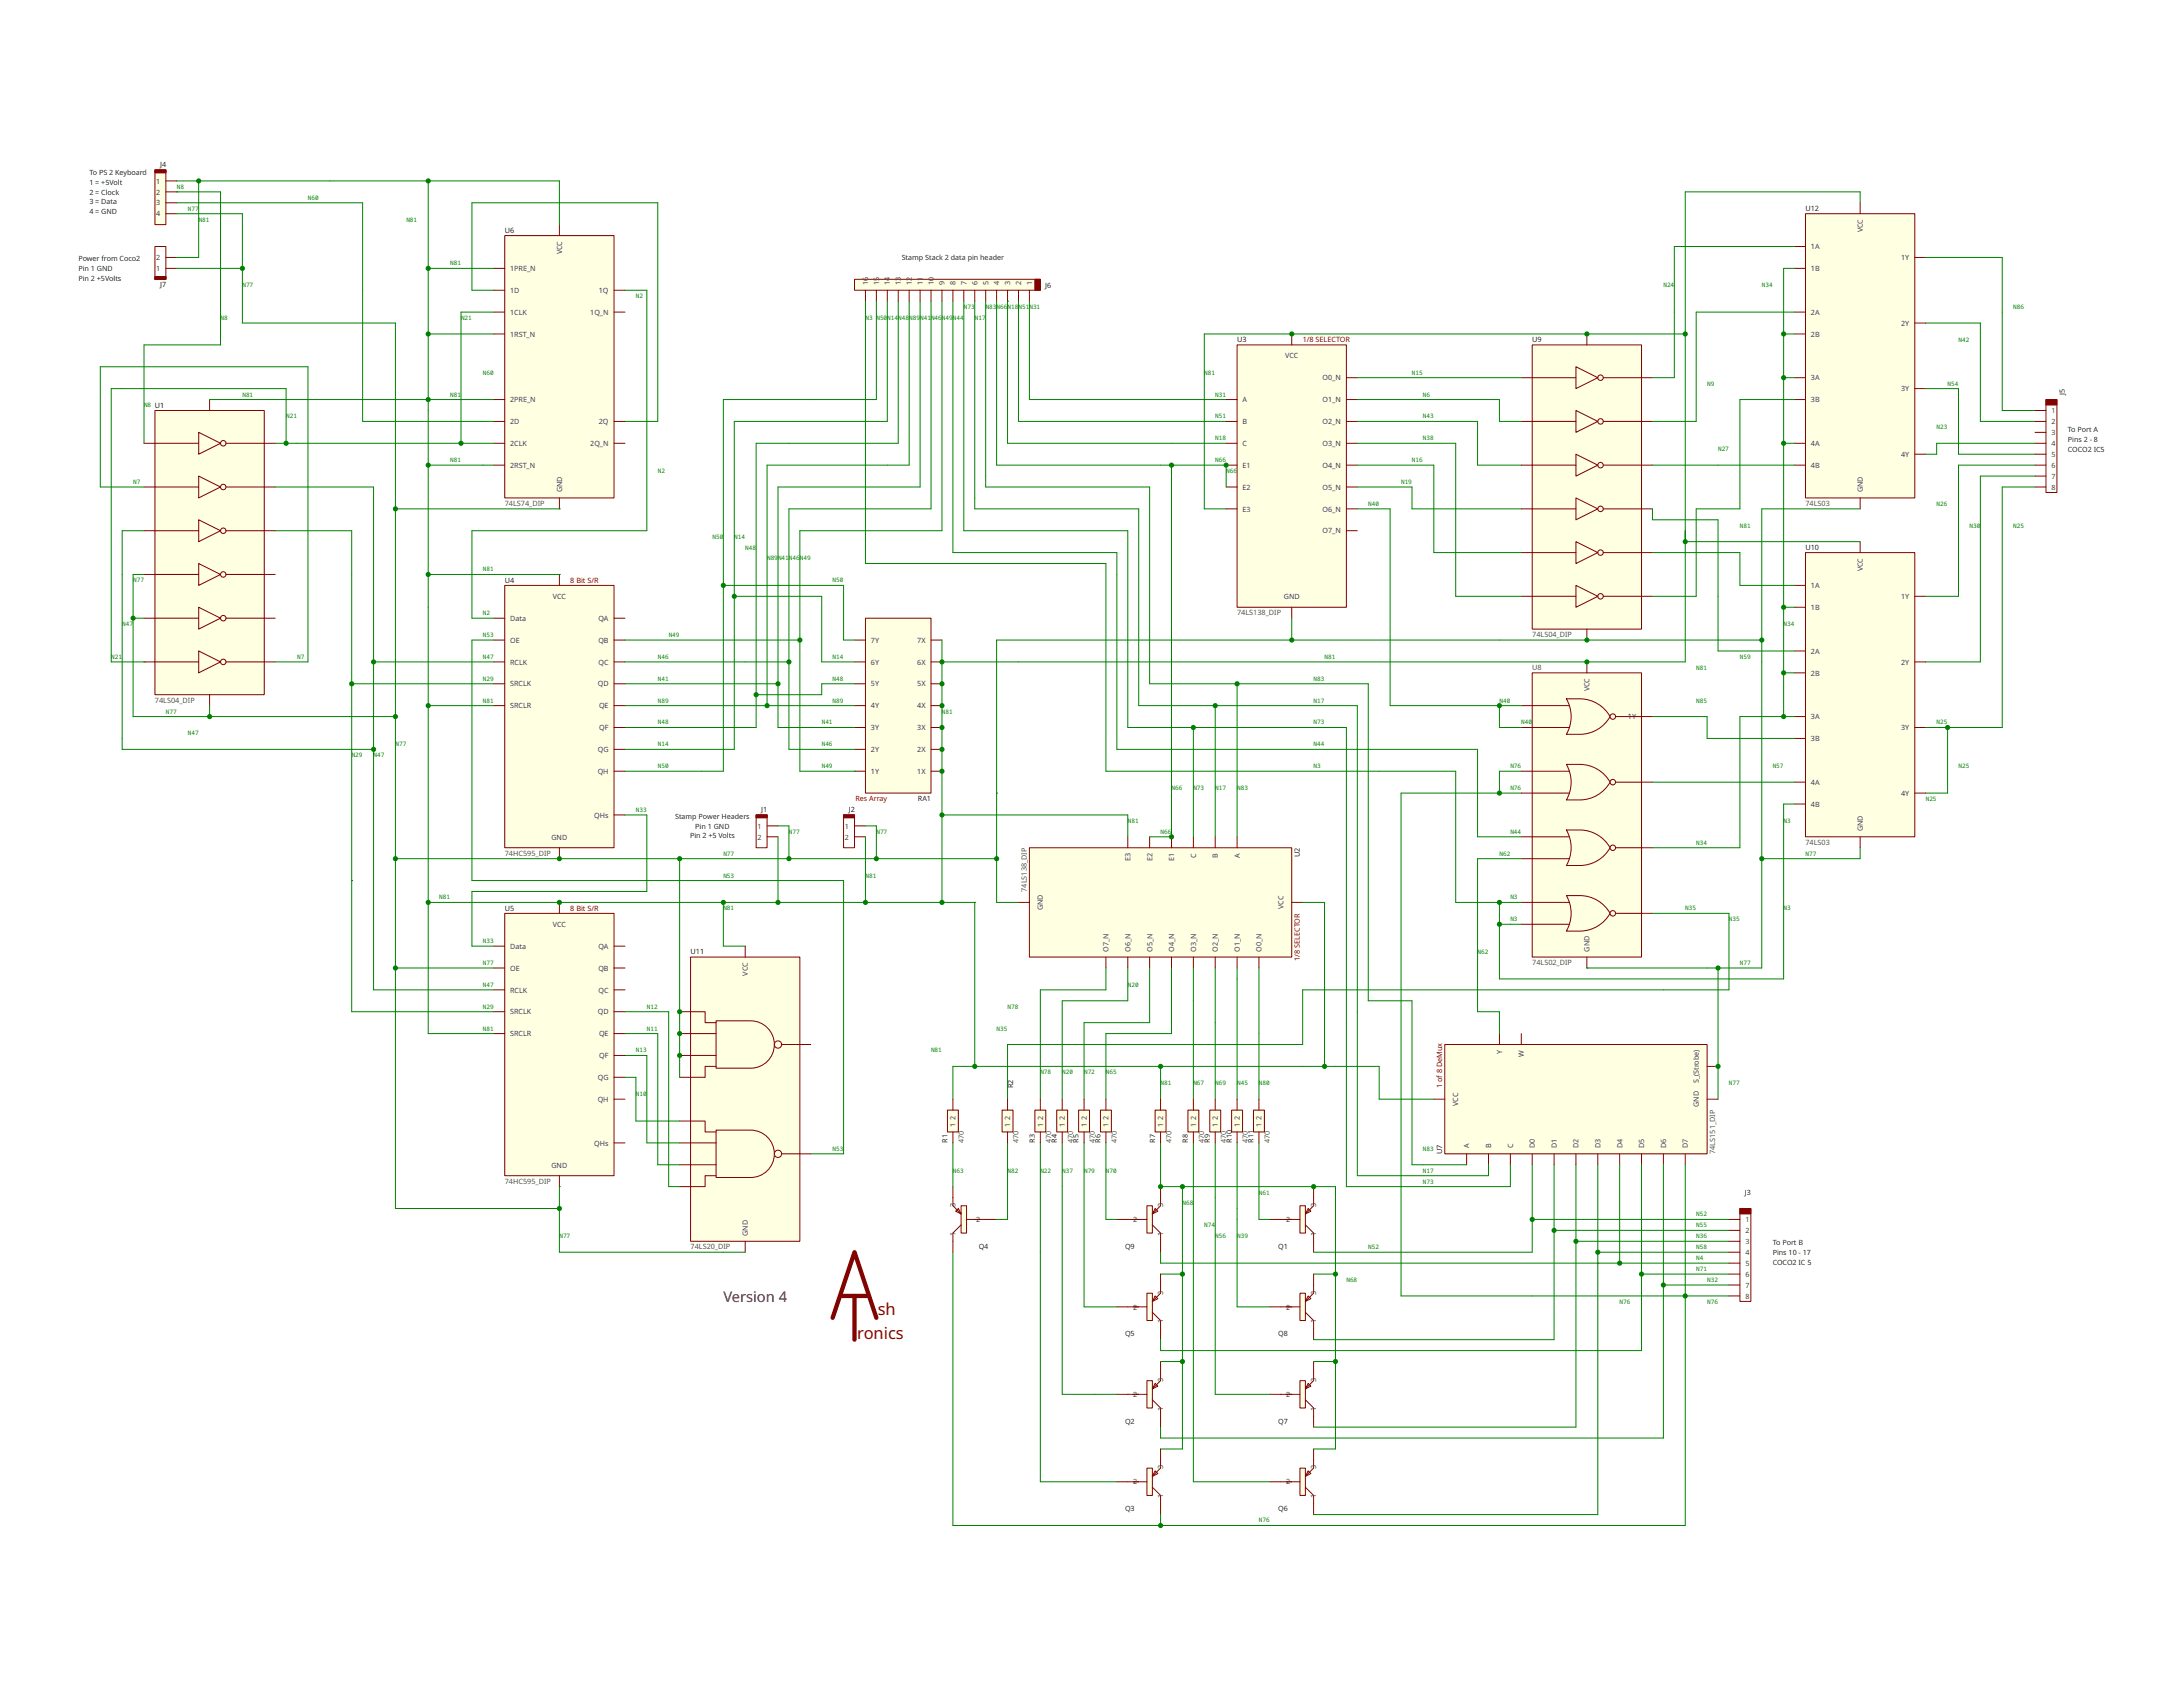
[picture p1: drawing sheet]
<svg xmlns="http://www.w3.org/2000/svg" width="279mm" height="216mm" viewBox="0 0 279 216" stroke-linecap="round" stroke-linejoin="round" font-family="sans-serif">
<defs><g id="words">
<g font-size="2.1" fill="#800000">
<text x="109.7" y="171.4">ronics</text>
<text x="112.3" y="168.3">sh</text>
</g>
<text font-size="1.9" fill="#000080" x="92.6" y="166.6">Version 4</text>
<g font-size=".9" fill="#000080">
<text x="11.4" y="22.4">To PS 2 Keyboard</text>
<text x="11.4" y="23.6">1 = +5Volt</text>
<text x="11.4" y="24.9">2 = Clock</text>
<text x="11.4" y="26.2">3 = Data</text>
<text x="11.4" y="27.4">4 = GND</text>
<text x="10" y="33.4">Power from Coco2</text>
<text x="10" y="34.7">Pin 1 GND</text>
<text x="10" y="36">Pin 2 +5Volts</text>
<text x="115.4" y="33.3">Stamp Stack 2 data pin header</text>
<text x="264.7" y="55.3">To Port A</text>
<text x="264.7" y="56.5">Pins 2 - 8</text>
<text x="264.7" y="57.8">COCO2 IC5</text>
<text x="86.4" y="104.8">Stamp Power Headers</text>
<text x="88.3" y="107.3">Pin 2 +5 Volts</text>
<text x="89" y="106">Pin 1 GND</text>
<text x="226.9" y="159.3">To Port B</text>
<text x="226.9" y="160.6">Pins 10 - 17</text>
<text x="226.9" y="161.9">COCO2 IC 5</text>
</g>
<g font-size=".9" fill="#404040">
<text x="20" y="23.5">1</text>
<text x="20" y="24.9">2</text>
<text x="20" y="26.3">3</text>
<text x="20" y="27.7">4</text>
<text x="238.4" y="29.7" transform="rotate(-90 238.4 29.7)">VCC</text>
<text x="20" y="33.3">2</text>
<text x="20" y="34.7">1</text>
<text x="65.3" y="34.7">1PRE_N</text>
<text x="71.9" y="32.5" transform="rotate(-90 71.9 32.5)">VCC</text>
<text x="231.8" y="31.9">1A</text>
<text x="231.8" y="34.7">1B</text>
<text x="243.3" y="33.3">1Y</text>
<text x="65.3" y="40.3">1CLK</text>
<text x="65.3" y="37.5">1D</text>
<text x="75.5" y="40.3">1Q_N</text>
<text x="76.7" y="37.5">1Q</text>
<text x="111.1" y="36.4" transform="rotate(-90 111.1 36.4)">16</text>
<text x="112.5" y="36.4" transform="rotate(-90 112.5 36.4)">15</text>
<text x="113.9" y="36.4" transform="rotate(-90 113.9 36.4)">14</text>
<text x="115.3" y="36.4" transform="rotate(-90 115.3 36.4)">13</text>
<text x="116.7" y="36.4" transform="rotate(-90 116.7 36.4)">12</text>
<text x="118.1" y="36.4" transform="rotate(-90 118.1 36.4)">11</text>
<text x="119.5" y="36.4" transform="rotate(-90 119.5 36.4)">10</text>
<text x="120.9" y="36.4" transform="rotate(-90 120.9 36.4)">9</text>
<text x="122.3" y="36.4" transform="rotate(-90 122.3 36.4)">8</text>
<text x="123.7" y="36.4" transform="rotate(-90 123.7 36.4)">7</text>
<text x="125.1" y="36.4" transform="rotate(-90 125.1 36.4)">6</text>
<text x="126.5" y="36.4" transform="rotate(-90 126.5 36.4)">5</text>
<text x="127.9" y="36.4" transform="rotate(-90 127.9 36.4)">4</text>
<text x="129.3" y="36.4" transform="rotate(-90 129.3 36.4)">3</text>
<text x="130.7" y="36.4" transform="rotate(-90 130.7 36.4)">2</text>
<text x="132.1" y="36.4" transform="rotate(-90 132.1 36.4)">1</text>
<text x="231.8" y="40.3">2A</text>
<text x="243.3" y="41.7">2Y</text>
<text x="65.3" y="43.1">1RST_N</text>
<text x="164.5" y="45.9">VCC</text>
<text x="231.8" y="43.1">2B</text>
<text x="65.3" y="51.5">2PRE_N</text>
<text x="159" y="51.5">A</text>
<text x="169.3" y="51.5">O1_N</text>
<text x="169.3" y="48.7">O0_N</text>
<text x="231.8" y="48.7">3A</text>
<text x="231.8" y="51.5">3B</text>
<text x="243.3" y="50.1">3Y</text>
<text x="262.6" y="52.9">1</text>
<text x="65.3" y="59.9">2RST_N</text>
<text x="65.3" y="57.1">2CLK</text>
<text x="65.3" y="54.3">2D</text>
<text x="75.5" y="57.1">2Q_N</text>
<text x="76.7" y="54.3">2Q</text>
<text x="159" y="54.3">B</text>
<text x="159" y="57.1">C</text>
<text x="159" y="59.9">E1</text>
<text x="169.3" y="57.1">O3_N</text>
<text x="169.3" y="59.9">O4_N</text>
<text x="169.3" y="54.3">O2_N</text>
<text x="231.8" y="59.9">4B</text>
<text x="231.8" y="57.1">4A</text>
<text x="243.3" y="58.5">4Y</text>
<text x="262.6" y="59.9">6</text>
<text x="262.6" y="57.1">4</text>
<text x="262.6" y="55.7">3</text>
<text x="262.6" y="58.5">5</text>
<text x="262.6" y="54.3">2</text>
<text x="71.9" y="63" transform="rotate(-90 71.9 63)">GND</text>
<text x="159" y="62.7">E2</text>
<text x="159" y="65.5">E3</text>
<text x="169.3" y="62.7">O5_N</text>
<text x="169.3" y="65.5">O6_N</text>
<text x="238.4" y="63" transform="rotate(-90 238.4 63)">GND</text>
<text x="262.6" y="61.3">7</text>
<text x="262.6" y="62.7">8</text>
<text x="169.3" y="68.3">O7_N</text>
<text x="70.8" y="76.7">VCC</text>
<text x="164.3" y="76.7">GND</text>
<text x="231.8" y="75.3">1A</text>
<text x="238.4" y="73.1" transform="rotate(-90 238.4 73.1)">VCC</text>
<text x="243.3" y="76.7">1Y</text>
<text x="65.3" y="79.5">Data</text>
<text x="65.3" y="82.3">OE</text>
<text x="76.6" y="82.3">QB</text>
<text x="76.6" y="79.5">QA</text>
<text x="111.5" y="82.3">7Y</text>
<text x="117.4" y="82.3">7X</text>
<text x="231.8" y="78.1">1B</text>
<text x="231.8" y="83.7">2A</text>
<text x="65.3" y="85.1">RCLK</text>
<text x="65.3" y="87.9">SRCLK</text>
<text x="76.5" y="87.9">QD</text>
<text x="76.6" y="85.1">QC</text>
<text x="111.5" y="85.1">6Y</text>
<text x="111.5" y="87.9">5Y</text>
<text x="117.4" y="85.1">6X</text>
<text x="117.4" y="87.9">5X</text>
<text x="203.4" y="88.5" transform="rotate(-90 203.4 88.5)">VCC</text>
<text x="231.8" y="86.5">2B</text>
<text x="243.3" y="85.1">2Y</text>
<text x="65.3" y="90.7">SRCLR</text>
<text x="76.7" y="90.7">QE</text>
<text x="76.7" y="93.4">QF</text>
<text x="111.5" y="90.7">4Y</text>
<text x="111.5" y="93.4">3Y</text>
<text x="117.4" y="90.7">4X</text>
<text x="117.4" y="93.4">3X</text>
<text x="208.4" y="92.1">1Y</text>
<text x="231.8" y="92.1">3A</text>
<text x="231.8" y="94.8">3B</text>
<text x="243.3" y="93.4">3Y</text>
<text x="76.5" y="99">QH</text>
<text x="76.5" y="96.2">QG</text>
<text x="111.5" y="99">1Y</text>
<text x="111.5" y="96.2">2Y</text>
<text x="117.4" y="99">1X</text>
<text x="117.4" y="96.2">2X</text>
<text x="231.8" y="100.4">4A</text>
<text x="243.3" y="101.8">4Y</text>
<text x="70.6" y="107.5">GND</text>
<text x="76.1" y="104.6">QHs</text>
<text x="97" y="107.4">2</text>
<text x="97" y="106">1</text>
<text x="108.1" y="107.4">2</text>
<text x="108.1" y="106">1</text>
<text x="231.8" y="103.2">4B</text>
<text x="238.4" y="106.4" transform="rotate(-90 238.4 106.4)">GND</text>
<text x="144.7" y="110.2" transform="rotate(-90 144.7 110.2)">E3</text>
<text x="147.5" y="110.2" transform="rotate(-90 147.5 110.2)">E2</text>
<text x="150.3" y="110.2" transform="rotate(-90 150.3 110.2)">E1</text>
<text x="153.1" y="109.8" transform="rotate(-90 153.1 109.8)">C</text>
<text x="155.9" y="109.8" transform="rotate(-90 155.9 109.8)">B</text>
<text x="158.7" y="109.8" transform="rotate(-90 158.7 109.8)">A</text>
<text x="70.8" y="118.6">VCC</text>
<text x="133.5" y="116.5" transform="rotate(-90 133.5 116.5)">GND</text>
<text x="164.3" y="116.3" transform="rotate(-90 164.3 116.3)">VCC</text>
<text x="65.3" y="121.4">Data</text>
<text x="65.3" y="124.2">OE</text>
<text x="76.6" y="124.2">QB</text>
<text x="76.6" y="121.4">QA</text>
<text x="95.7" y="124.9" transform="rotate(-90 95.7 124.9)">VCC</text>
<text x="141.9" y="121.8" transform="rotate(-90 141.9 121.8)">O7_N</text>
<text x="144.7" y="121.8" transform="rotate(-90 144.7 121.8)">O6_N</text>
<text x="147.5" y="121.8" transform="rotate(-90 147.5 121.8)">O5_N</text>
<text x="150.3" y="121.8" transform="rotate(-90 150.3 121.8)">O4_N</text>
<text x="153.1" y="121.8" transform="rotate(-90 153.1 121.8)">O3_N</text>
<text x="155.9" y="121.8" transform="rotate(-90 155.9 121.8)">O2_N</text>
<text x="158.7" y="121.8" transform="rotate(-90 158.7 121.8)">O1_N</text>
<text x="161.5" y="121.8" transform="rotate(-90 161.5 121.8)">O0_N</text>
<text x="203.4" y="121.8" transform="rotate(-90 203.4 121.8)">GND</text>
<text x="65.3" y="127">RCLK</text>
<text x="65.3" y="129.8">SRCLK</text>
<text x="76.5" y="129.8">QD</text>
<text x="76.6" y="127">QC</text>
<text x="65.3" y="132.6">SRCLR</text>
<text x="76.7" y="132.6">QE</text>
<text x="76.7" y="135.4">QF</text>
<text x="192.3" y="134.9" transform="rotate(-90 192.3 134.9)">Y</text>
<text x="195.1" y="135.2" transform="rotate(-90 195.1 135.2)">W</text>
<text x="76.5" y="141">QH</text>
<text x="76.5" y="138.2">QG</text>
<text x="122.3" y="143.3" transform="rotate(-90 122.3 143.3)">2</text>
<text x="129.3" y="143.3" transform="rotate(-90 129.3 143.3)">2</text>
<text x="133.5" y="143.3" transform="rotate(-90 133.5 143.3)">2</text>
<text x="136.3" y="143.3" transform="rotate(-90 136.3 143.3)">2</text>
<text x="139.1" y="143.3" transform="rotate(-90 139.1 143.3)">2</text>
<text x="141.9" y="143.3" transform="rotate(-90 141.9 143.3)">2</text>
<text x="148.9" y="143.3" transform="rotate(-90 148.9 143.3)">2</text>
<text x="153.1" y="143.3" transform="rotate(-90 153.1 143.3)">2</text>
<text x="155.9" y="143.3" transform="rotate(-90 155.9 143.3)">2</text>
<text x="158.7" y="143.3" transform="rotate(-90 158.7 143.3)">2</text>
<text x="161.5" y="143.3" transform="rotate(-90 161.5 143.3)">2</text>
<text x="186.6" y="141.5" transform="rotate(-90 186.6 141.5)">VCC</text>
<text x="217.4" y="141.7" transform="rotate(-90 217.4 141.7)">GND</text>
<text x="217.4" y="138.6" transform="rotate(-90 217.4 138.6)">S_(Strobe)</text>
<text x="70.6" y="149.4">GND</text>
<text x="76.1" y="146.6">QHs</text>
<text x="122.3" y="144.2" transform="rotate(-90 122.3 144.2)">1</text>
<text x="129.3" y="144.2" transform="rotate(-90 129.3 144.2)">1</text>
<text x="133.5" y="144.2" transform="rotate(-90 133.5 144.2)">1</text>
<text x="136.3" y="144.2" transform="rotate(-90 136.3 144.2)">1</text>
<text x="139.1" y="144.2" transform="rotate(-90 139.1 144.2)">1</text>
<text x="141.9" y="144.2" transform="rotate(-90 141.9 144.2)">1</text>
<text x="148.9" y="144.2" transform="rotate(-90 148.9 144.2)">1</text>
<text x="153.1" y="144.2" transform="rotate(-90 153.1 144.2)">1</text>
<text x="155.9" y="144.2" transform="rotate(-90 155.9 144.2)">1</text>
<text x="158.7" y="144.2" transform="rotate(-90 158.7 144.2)">1</text>
<text x="161.5" y="144.2" transform="rotate(-90 161.5 144.2)">1</text>
<text x="188.1" y="147" transform="rotate(-90 188.1 147)">A</text>
<text x="190.9" y="147" transform="rotate(-90 190.9 147)">B</text>
<text x="193.7" y="147" transform="rotate(-90 193.7 147)">C</text>
<text x="196.5" y="147" transform="rotate(-90 196.5 147)">D0</text>
<text x="199.2" y="147" transform="rotate(-90 199.2 147)">D1</text>
<text x="202" y="147" transform="rotate(-90 202 147)">D2</text>
<text x="204.8" y="147" transform="rotate(-90 204.8 147)">D3</text>
<text x="207.6" y="147" transform="rotate(-90 207.6 147)">D4</text>
<text x="210.4" y="147" transform="rotate(-90 210.4 147)">D5</text>
<text x="213.2" y="147" transform="rotate(-90 213.2 147)">D6</text>
<text x="216" y="147" transform="rotate(-90 216 147)">D7</text>
<text x="122.3" y="154.5" transform="rotate(-90 122.3 154.5)">3</text>
<text x="148.9" y="154.5" transform="rotate(-90 148.9 154.5)">3</text>
<text x="168.5" y="154.5" transform="rotate(-90 168.5 154.5)">3</text>
<text x="95.7" y="158.2" transform="rotate(-90 95.7 158.2)">GND</text>
<text x="122.3" y="158.2" transform="rotate(-90 122.3 158.2)">1</text>
<text x="124.9" y="156.4">2</text>
<text x="145" y="156.4">2</text>
<text x="148.9" y="158.2" transform="rotate(-90 148.9 158.2)">1</text>
<text x="164.6" y="156.4">2</text>
<text x="168.5" y="158.2" transform="rotate(-90 168.5 158.2)">1</text>
<text x="223.4" y="156.4">1</text>
<text x="223.4" y="160.6">4</text>
<text x="223.4" y="159.2">3</text>
<text x="223.4" y="157.8">2</text>
<text x="145" y="167.6">2</text>
<text x="148.9" y="165.7" transform="rotate(-90 148.9 165.7)">3</text>
<text x="164.6" y="167.6">2</text>
<text x="168.5" y="165.7" transform="rotate(-90 168.5 165.7)">3</text>
<text x="223.4" y="163.4">6</text>
<text x="223.4" y="164.8">7</text>
<text x="223.4" y="166.2">8</text>
<text x="223.4" y="162">5</text>
<text x="148.9" y="169.4" transform="rotate(-90 148.9 169.4)">1</text>
<text x="168.5" y="169.4" transform="rotate(-90 168.5 169.4)">1</text>
<text x="145" y="178.8">2</text>
<text x="148.9" y="176.9" transform="rotate(-90 148.9 176.9)">3</text>
<text x="164.6" y="178.8">2</text>
<text x="168.5" y="176.9" transform="rotate(-90 168.5 176.9)">3</text>
<text x="148.9" y="180.5" transform="rotate(-90 148.9 180.5)">1</text>
<text x="168.5" y="180.5" transform="rotate(-90 168.5 180.5)">1</text>
<text x="145" y="190">2</text>
<text x="148.9" y="191.7" transform="rotate(-90 148.9 191.7)">1</text>
<text x="148.9" y="188.1" transform="rotate(-90 148.9 188.1)">3</text>
<text x="164.6" y="190">2</text>
<text x="168.5" y="191.7" transform="rotate(-90 168.5 191.7)">1</text>
<text x="168.5" y="188.1" transform="rotate(-90 168.5 188.1)">3</text>
</g>
<g font-size=".9" fill="#202020">
<text x="20.5" y="21.4">J4</text>
<text x="64.6" y="29.8">U6</text>
<text x="231.1" y="27">U12</text>
<text x="20.5" y="36.8">J7</text>
<text x="133.8" y="36.8">J6</text>
<text x="158.3" y="43.8">U3</text>
<text x="196.1" y="43.8">U9</text>
<text x="19.8" y="52.2">U1</text>
<text x="264.3" y="50.5" transform="rotate(-90 264.3 50.5)">J5</text>
<text x="231.1" y="70.4">U10</text>
<text x="64.6" y="74.6">U4</text>
<text x="97.4" y="103.9">J1</text>
<text x="108.6" y="103.9">J2</text>
<text x="117.5" y="102.5">RA1</text>
<text x="166.4" y="109.7" transform="rotate(-90 166.4 109.7)">U2</text>
<text x="64.6" y="116.5">U5</text>
<text x="88.4" y="122.1">U11</text>
<text x="129.7" y="139.3" transform="rotate(-90 129.7 139.3)">R2</text>
<text x="121.3" y="146.3" transform="rotate(-90 121.3 146.3)">R1</text>
<text x="132.5" y="146.3" transform="rotate(-90 132.5 146.3)">R3</text>
<text x="135.3" y="146.3" transform="rotate(-90 135.3 146.3)">R4</text>
<text x="138.1" y="146.3" transform="rotate(-90 138.1 146.3)">R5</text>
<text x="140.9" y="146.3" transform="rotate(-90 140.9 146.3)">R6</text>
<text x="147.8" y="146.3" transform="rotate(-90 147.8 146.3)">R7</text>
<text x="152" y="146.3" transform="rotate(-90 152 146.3)">R8</text>
<text x="154.8" y="146.3" transform="rotate(-90 154.8 146.3)">R9</text>
<text x="157.6" y="146.3" transform="rotate(-90 157.6 146.3)">R10</text>
<text x="160.4" y="146.3" transform="rotate(-90 160.4 146.3)">R11</text>
<text x="184.6" y="147.7" transform="rotate(-90 184.6 147.7)">U7</text>
<text x="223.3" y="152.9">J3</text>
<text x="125.3" y="159.8">Q4</text>
<text x="144" y="159.8">Q9</text>
<text x="163.6" y="159.8">Q1</text>
<text x="144" y="171">Q5</text>
<text x="163.6" y="171">Q8</text>
<text x="144" y="182.2">Q2</text>
<text x="163.6" y="182.2">Q7</text>
<text x="144" y="193.4">Q3</text>
<text x="163.6" y="193.4">Q6</text>
</g>
<g font-size=".9" fill="#800000">
<text x="166.7" y="43.8">1/8 SELECTOR</text>
<text x="73" y="74.6">8 Bit S/R</text>
<text x="109.5" y="102.5">Res Array</text>
<text x="73" y="116.5">8 Bit S/R</text>
<text x="166.4" y="123" transform="rotate(-90 166.4 123)">1/8 SELECTOR</text>
<text x="184.6" y="139.3" transform="rotate(-90 184.6 139.3)">1 of 8 DeMux</text>
</g>
<g font-size=".9" fill="#505050">
<text x="64.6" y="64.8">74LS74_DIP</text>
<text x="231.1" y="64.8">74LS03</text>
<text x="158.3" y="78.8">74LS138_DIP</text>
<text x="196.1" y="81.6">74LS04_DIP</text>
<text x="19.8" y="90">74LS04_DIP</text>
<text x="196.1" y="85.8">U8</text>
<text x="64.6" y="109.5">74HC595_DIP</text>
<text x="231.1" y="108.1">74LS03</text>
<text x="131.4" y="114.1" transform="rotate(-90 131.4 114.1)">74LS138_DIP</text>
<text x="196.1" y="123.5">74LS02_DIP</text>
<text x="123.3" y="146.3" transform="rotate(-90 123.3 146.3)">470</text>
<text x="130.3" y="146.3" transform="rotate(-90 130.3 146.3)">470</text>
<text x="134.5" y="146.3" transform="rotate(-90 134.5 146.3)">470</text>
<text x="137.3" y="146.3" transform="rotate(-90 137.3 146.3)">470</text>
<text x="140.1" y="146.3" transform="rotate(-90 140.1 146.3)">470</text>
<text x="142.9" y="146.3" transform="rotate(-90 142.9 146.3)">470</text>
<text x="149.9" y="146.3" transform="rotate(-90 149.9 146.3)">470</text>
<text x="154.1" y="146.3" transform="rotate(-90 154.1 146.3)">470</text>
<text x="156.9" y="146.3" transform="rotate(-90 156.9 146.3)">470</text>
<text x="159.7" y="146.3" transform="rotate(-90 159.7 146.3)">470</text>
<text x="162.5" y="146.3" transform="rotate(-90 162.5 146.3)">470</text>
<text x="219.5" y="147.7" transform="rotate(-90 219.5 147.7)">74LS151_DIP</text>
<text x="64.6" y="151.5">74HC595_DIP</text>
<text x="88.4" y="159.9">74LS20_DIP</text>
</g>
<g font-size=".8" fill="#008000">
<text x="22.6" y="24.2">N8</text>
<text x="24" y="27">N77</text>
<text x="25.4" y="28.4">N81</text>
<text x="39.4" y="25.6">N60</text>
<text x="52" y="28.4">N81</text>
<text x="57.6" y="34">N81</text>
<text x="28.2" y="41">N8</text>
<text x="31" y="36.8">N77</text>
<text x="59" y="41">N21</text>
<text x="81.4" y="38.2">N2</text>
<text x="110.8" y="41">N3</text>
<text x="112.2" y="41">N50</text>
<text x="113.6" y="41">N14</text>
<text x="115" y="41">N48</text>
<text x="116.4" y="41">N89N41</text>
<text x="119.2" y="41">N46N49</text>
<text x="122" y="41">N44</text>
<text x="123.4" y="39.6">N73</text>
<text x="124.8" y="41">N17</text>
<text x="126.2" y="39.6">N83</text>
<text x="127.6" y="39.6">N66</text>
<text x="129" y="39.6">N18</text>
<text x="130.4" y="39.6">N51</text>
<text x="131.8" y="39.6">N31</text>
<text x="212.9" y="36.8">N24</text>
<text x="225.5" y="36.8">N34</text>
<text x="257.7" y="39.6">N86</text>
<text x="61.8" y="47.9">N60</text>
<text x="154.1" y="47.9">N81</text>
<text x="180.7" y="47.9">N15</text>
<text x="250.7" y="43.8">N42</text>
<text x="18.4" y="52.1">N8</text>
<text x="31" y="50.7">N81</text>
<text x="36.6" y="53.5">N21</text>
<text x="57.6" y="50.7">N81</text>
<text x="155.5" y="50.7">N31</text>
<text x="155.5" y="53.5">N51</text>
<text x="182.1" y="50.7">N6</text>
<text x="182.1" y="53.5">N43</text>
<text x="218.5" y="49.3">N9</text>
<text x="249.3" y="49.3">N54</text>
<text x="57.6" y="59.1">N81</text>
<text x="155.5" y="56.3">N18</text>
<text x="155.5" y="59.1">N66</text>
<text x="180.7" y="59.1">N16</text>
<text x="182.1" y="56.3">N38</text>
<text x="219.9" y="57.7">N27</text>
<text x="247.9" y="54.9">N23</text>
<text x="17" y="61.9">N7</text>
<text x="84.2" y="60.5">N2</text>
<text x="156.9" y="60.5">N66</text>
<text x="175.1" y="64.7">N40</text>
<text x="179.3" y="61.9">N19</text>
<text x="247.9" y="64.7">N26</text>
<text x="91.2" y="68.9">N50</text>
<text x="94" y="68.9">N14</text>
<text x="95.4" y="70.3">N48</text>
<text x="98.2" y="71.7">N89</text>
<text x="99.6" y="71.7">N41</text>
<text x="101" y="71.7">N46</text>
<text x="102.4" y="71.7">N49</text>
<text x="222.7" y="67.5">N81</text>
<text x="252.1" y="67.5">N30</text>
<text x="257.7" y="67.5">N25</text>
<text x="17" y="74.5">N77</text>
<text x="61.8" y="73.1">N81</text>
<text x="106.6" y="74.5">N50</text>
<text x="15.6" y="80.1">N47</text>
<text x="61.8" y="81.5">N53</text>
<text x="61.8" y="78.7">N2</text>
<text x="85.6" y="81.5">N49</text>
<text x="228.3" y="80.1">N34</text>
<text x="14.2" y="84.3">N21</text>
<text x="38" y="84.3">N7</text>
<text x="61.8" y="89.9">N81</text>
<text x="61.8" y="87.1">N29</text>
<text x="61.8" y="84.3">N47</text>
<text x="84.2" y="84.3">N46</text>
<text x="84.2" y="87.1">N41</text>
<text x="84.2" y="89.9">N89</text>
<text x="106.6" y="84.3">N14</text>
<text x="106.6" y="87.1">N48</text>
<text x="106.6" y="89.9">N89</text>
<text x="168.1" y="89.9">N17</text>
<text x="168.1" y="87.1">N83</text>
<text x="169.5" y="84.3">N81</text>
<text x="191.9" y="89.9">N40</text>
<text x="217.1" y="89.9">N85</text>
<text x="217.1" y="85.7">N81</text>
<text x="222.7" y="84.3">N59</text>
<text x="21.2" y="91.3">N77</text>
<text x="24" y="94.1">N47</text>
<text x="50.6" y="95.5">N77</text>
<text x="84.2" y="95.5">N14</text>
<text x="84.2" y="92.7">N48</text>
<text x="105.2" y="95.5">N46</text>
<text x="105.2" y="92.7">N41</text>
<text x="120.6" y="91.3">N81</text>
<text x="168.1" y="95.5">N44</text>
<text x="168.1" y="92.7">N73</text>
<text x="194.7" y="92.7">N40</text>
<text x="247.9" y="92.7">N25</text>
<text x="45" y="96.9">N29</text>
<text x="47.8" y="96.9">N47</text>
<text x="84.2" y="98.3">N50</text>
<text x="105.2" y="98.3">N49</text>
<text x="149.9" y="101.1">N66</text>
<text x="152.7" y="101.1">N73</text>
<text x="155.5" y="101.1">N17</text>
<text x="158.3" y="101.1">N83</text>
<text x="168.1" y="98.3">N3</text>
<text x="193.3" y="101.1">N76</text>
<text x="193.3" y="98.3">N76</text>
<text x="226.9" y="98.3">N57</text>
<text x="250.7" y="98.3">N25</text>
<text x="81.4" y="103.9">N33</text>
<text x="101" y="106.7">N77</text>
<text x="112.2" y="106.7">N77</text>
<text x="144.3" y="105.3">N81</text>
<text x="148.5" y="106.7">N66</text>
<text x="193.3" y="106.7">N44</text>
<text x="228.3" y="105.3">N3</text>
<text x="246.5" y="102.5">N25</text>
<text x="92.6" y="112.3">N53</text>
<text x="92.6" y="109.5">N77</text>
<text x="110.8" y="112.3">N81</text>
<text x="191.9" y="109.5">N62</text>
<text x="217.1" y="108.1">N34</text>
<text x="231.1" y="109.5">N77</text>
<text x="56.2" y="115.1">N81</text>
<text x="92.6" y="116.5">N81</text>
<text x="193.3" y="117.9">N3</text>
<text x="193.3" y="115.1">N3</text>
<text x="215.7" y="116.5">N35</text>
<text x="221.3" y="117.9">N35</text>
<text x="228.3" y="116.5">N3</text>
<text x="61.8" y="120.7">N33</text>
<text x="61.8" y="123.5">N77</text>
<text x="189.1" y="122.1">N62</text>
<text x="222.7" y="123.5">N77</text>
<text x="61.8" y="131.9">N81</text>
<text x="61.8" y="129.1">N29</text>
<text x="61.8" y="126.3">N47</text>
<text x="82.8" y="131.9">N11</text>
<text x="82.8" y="129.1">N12</text>
<text x="127.6" y="131.9">N35</text>
<text x="129" y="129.1">N78</text>
<text x="144.3" y="126.3">N20</text>
<text x="81.4" y="134.7">N13</text>
<text x="119.2" y="134.7">N81</text>
<text x="133.2" y="137.5">N78</text>
<text x="135.9" y="137.5">N20</text>
<text x="138.7" y="137.5">N72</text>
<text x="141.5" y="137.5">N65</text>
<text x="81.4" y="140.3">N10</text>
<text x="148.5" y="138.9">N81</text>
<text x="152.7" y="138.9">N67</text>
<text x="155.5" y="138.9">N69</text>
<text x="158.3" y="138.9">N45</text>
<text x="161.1" y="138.9">N80</text>
<text x="221.3" y="138.9">N77</text>
<text x="106.6" y="147.3">N53</text>
<text x="182.1" y="147.3">N83</text>
<text x="122" y="150.1">N63</text>
<text x="129" y="150.1">N82</text>
<text x="133.2" y="150.1">N22</text>
<text x="135.9" y="150.1">N37</text>
<text x="138.7" y="150.1">N79</text>
<text x="141.5" y="150.1">N70</text>
<text x="151.3" y="154.3">N68</text>
<text x="161.1" y="152.9">N61</text>
<text x="182.1" y="151.5">N73</text>
<text x="182.1" y="150.1">N17</text>
<text x="217.1" y="155.7">N52</text>
<text x="71.6" y="158.5">N77</text>
<text x="154.1" y="157.1">N74</text>
<text x="155.5" y="158.5">N56</text>
<text x="158.3" y="158.5">N39</text>
<text x="175.1" y="159.9">N52</text>
<text x="217.1" y="158.5">N36</text>
<text x="217.1" y="157.1">N55</text>
<text x="217.1" y="161.3">N4</text>
<text x="217.1" y="159.9">N58</text>
<text x="172.3" y="164.1">N68</text>
<text x="207.3" y="166.9">N76</text>
<text x="217.1" y="162.7">N71</text>
<text x="218.5" y="164.1">N32</text>
<text x="218.5" y="166.9">N76</text>
<text x="161.1" y="194.8">N76</text>
</g>
</g></defs>
<path d="M121.3 142.1h1.4v2.8h-1.4z" fill-rule="evenodd" fill="#ffffe1" stroke="#800000" stroke-width=".13"/>
<path d="M122 140.7v1.4M122 144.9v1.4" fill="none" stroke="#800000" stroke-width=".13"/>
<path d="M231.1 70.7h14v36.4h-14z" fill-rule="evenodd" fill="#ffffe1" stroke="#800000" stroke-width=".13"/>
<g fill="none" stroke="#800000" stroke-width=".13">
<path d="M229.7 74.9h1.4M229.7 77.7h1.4M238.1 69.3v1.4M245.1 76.3h1.4M229.7 86.1h1.4M229.7 91.7h1.4M229.7 94.5h1.4M229.7 83.3h1.4M245.1 93.1h1.4M245.1 84.7h1.4M229.7 102.9h1.4M229.7 100.1h1.4"/>
<path d="M238.1 107.1v1.4M245.1 101.5h1.4"/>
</g>
<path d="M64.6 30.1h14v33.6h-14z" fill-rule="evenodd" fill="#ffffe1" stroke="#800000" stroke-width=".13"/>
<g fill="none" stroke="#800000" stroke-width=".13">
<path d="M63.2 37.1h1.4M63.2 39.9h1.4M63.2 34.3h1.4M71.6 28.8v1.3M78.6 37.1h1.4M78.6 39.9h1.4M63.2 42.7h1.4M63.2 59.5h1.4M63.2 56.7h1.4M63.2 53.9h1.4M63.2 51.1h1.4M78.6 56.7h1.4"/>
<path d="M78.6 53.9h1.4M71.6 63.7v1.4"/>
</g>
<path d="M166.4 165.5h.7v3.5h-.7z" fill-rule="evenodd" fill="#ffffe1" stroke="#800000" stroke-width=".13"/>
<path d="M162.5 167.3h3.9M167.1 168l1 1v2.4M167.4 165.9l.4 .3-.7 .4zM168.1 163.1v2.4l-1 1.1" fill="none" stroke="#800000" stroke-width=".13"/>
<path d="M196.1 44.1h14v36.4h-14z" fill-rule="evenodd" fill="#ffffe1" stroke="#800000" stroke-width=".13"/>
<g fill="none" stroke="#800000" stroke-width=".13">
<path d="M194.7 53.9h1.4M194.7 48.3h1.4M194.7 59.5h1.4M203.1 42.7v1.4M210.1 53.9h1.4M210.1 48.3h1.4M210.1 59.5h1.4M194.7 70.7h1.4M194.7 65.1h1.4M194.7 76.3h1.4M210.1 70.7h1.4M210.1 65.1h1.4"/>
<path d="M210.1 76.3h1.4M203.1 80.5v1.4"/>
</g>
<path d="M19.8 35.4h1.4v.3h-1.4z" fill-rule="evenodd" fill="#ffffe1" stroke="#800000" stroke-width=".13"/>
<path d="M19.8 35.4h1.4v.3h-1.4z" fill-rule="evenodd" fill="#800000" stroke="#800000" stroke-width=".13"/>
<path d="M19.8 31.5h1.4v4.2h-1.4zM21.2 32.9h1.4M21.2 34.3h1.4" fill="none" stroke="#800000" stroke-width=".13"/>
<path d="M64.6 74.9h14v33.6h-14z" fill-rule="evenodd" fill="#ffffe1" stroke="#800000" stroke-width=".13"/>
<g fill="none" stroke="#800000" stroke-width=".13">
<path d="M63.2 79.1h1.4M71.6 73.5v1.4M78.6 79.1h1.4M63.2 81.9h1.4M63.2 90.3h1.4M63.2 84.7h1.4M63.2 87.5h1.4M78.6 81.9h1.4M78.6 90.3h1.4M78.6 84.7h1.4M78.6 87.5h1.4M78.6 98.7h1.4"/>
<path d="M78.6 95.9h1.4M78.6 93.1h1.4M71.6 108.5v1.4M78.6 104.3h1.4"/>
</g>
<g fill="#ffffe1" stroke="#800000" stroke-width=".13">
<circle cx="204.9" cy="48.3" r=".35"/>
<circle cx="204.9" cy="53.9" r=".35"/>
<circle cx="204.9" cy="59.5" r=".35"/>
<circle cx="204.9" cy="65.1" r=".35"/>
<circle cx="204.9" cy="70.7" r=".35"/>
<circle cx="204.9" cy="76.3" r=".35"/>
</g>
<g fill="none" stroke="#800000" stroke-width=".13">
<path d="M196.1 48.3h5.6M196.1 53.9h5.6M196.1 59.5h5.6M201.7 46.9l2.8 1.4-2.8 1.4zM201.7 52.5l2.8 1.4-2.8 1.4zM201.7 58.1l2.8 1.4-2.8 1.4zM205.2 48.3h4.9M205.2 53.9h4.9M205.2 59.5h4.9M196.1 65.1h5.6M196.1 70.7h5.6M196.1 76.3h5.6"/>
<path d="M201.7 63.7l2.8 1.4-2.8 1.4zM201.7 69.3l2.8 1.4-2.8 1.4zM201.7 74.9l2.8 1.4-2.8 1.4zM205.2 65.1h4.9M205.2 70.7h4.9M205.2 76.3h4.9"/>
</g>
<path d="M96.8 104.3h1.4v.3h-1.4z" fill-rule="evenodd" fill="#ffffe1" stroke="#800000" stroke-width=".13"/>
<path d="M96.8 104.3h1.4v.3h-1.4z" fill-rule="evenodd" fill="#800000" stroke="#800000" stroke-width=".13"/>
<path d="M96.8 104.3h1.4v4.2h-1.4zM98.2 107.1h1.4M98.2 105.7h1.4" fill="none" stroke="#800000" stroke-width=".13"/>
<path d="M152 142.1h1.4v2.8h-1.4z" fill-rule="evenodd" fill="#ffffe1" stroke="#800000" stroke-width=".13"/>
<path d="M152.7 140.7v1.4M152.7 144.9v1.4M221.3 156.1h1.4M221.3 158.9h1.4M221.3 157.5h1.4M222.7 154.7h1.4v11.9h-1.4zM221.3 163.1h1.4M221.3 164.5h1.4M221.3 160.3h1.4M221.3 165.9h1.4M221.3 161.7h1.4" fill="none" stroke="#800000" stroke-width=".13"/>
<path d="M222.7 154.7h1.4v.7h-1.4z" fill-rule="evenodd" fill="#800000" stroke="#800000" stroke-width=".13"/>
<path d="M184.9 133.7h33.6v14h-33.6z" fill-rule="evenodd" fill="#ffffe1" stroke="#800000" stroke-width=".13"/>
<g fill="none" stroke="#800000" stroke-width=".13">
<path d="M191.9 132.3v1.4M194.7 132.3v1.4M218.5 136.5h1.4M183.5 140.7h1.4M187.7 147.7v1.4M190.5 147.7v1.4M193.3 147.7v1.4M196.1 147.7v1.4M198.9 147.7v1.4M201.7 147.7v1.4M204.5 147.7v1.4M207.3 147.7v1.4"/>
<path d="M210.1 147.7v1.4M212.9 147.7v1.4M215.7 147.7v1.4M218.5 140.7h1.4"/>
</g>
<path d="M166.4 187.9h.7v3.5h-.7z" fill-rule="evenodd" fill="#ffffe1" stroke="#800000" stroke-width=".13"/>
<path d="M162.5 189.6h3.9M167.1 190.3l1 1.1v2.4M167.4 188.2l.4 .4-.7 .3zM168.1 185.4v2.5l-1 1" fill="none" stroke="#800000" stroke-width=".13"/>
<path d="M123 154.3h.7v3.5h-.7z" fill-rule="evenodd" fill="#ffffe1" stroke="#800000" stroke-width=".13"/>
<path d="M122 151.9v2.4l1 1.1M122.3 155l.4-.3 .3 .7zM123 156.8l-1 1v2.5M123.7 156.1h3.9" fill="none" stroke="#800000" stroke-width=".13"/>
<g fill="#ffffe1" stroke="#800000" stroke-width=".13">
<path d="M19.8 21.8h1.4v7h-1.4z" fill-rule="evenodd"/>
<path d="M19.8 21.8h1.4v.3h-1.4z" fill-rule="evenodd"/>
</g>
<path d="M19.8 21.8h1.4v.3h-1.4z" fill-rule="evenodd" fill="#800000" stroke="#800000" stroke-width=".13"/>
<path d="M21.2 24.6h1.4M21.2 23.2h1.4M21.2 26h1.4M21.2 27.4h1.4" fill="none" stroke="#800000" stroke-width=".13"/>
<path d="M64.6 116.9h14v33.6h-14z" fill-rule="evenodd" fill="#ffffe1" stroke="#800000" stroke-width=".13"/>
<g fill="none" stroke="#800000" stroke-width=".13">
<path d="M71.6 115.5v1.4M63.2 123.9h1.4M63.2 132.3h1.4M63.2 126.7h1.4M63.2 121.1h1.4M63.2 129.5h1.4M78.6 123.9h1.4M78.6 132.3h1.4M78.6 126.7h1.4M78.6 121.1h1.4M78.6 129.5h1.4M78.6 137.9h1.4"/>
<path d="M78.6 135.1h1.4M71.6 150.5v1.4M78.6 140.7h1.4M78.6 146.3h1.4"/>
</g>
<path d="M146.8 154.3h.7v3.5h-.7z" fill-rule="evenodd" fill="#ffffe1" stroke="#800000" stroke-width=".13"/>
<path d="M142.9 156.1h3.9M147.5 156.8l1 1v2.5M147.8 154.7l.4 .3-.7 .4zM148.5 151.9v2.4l-1 1.1" fill="none" stroke="#800000" stroke-width=".13"/>
<path d="M135.3 142.1h1.3v2.8h-1.3z" fill-rule="evenodd" fill="#ffffe1" stroke="#800000" stroke-width=".13"/>
<path d="M135.9 140.7v1.4M135.9 144.9v1.4" fill="none" stroke="#800000" stroke-width=".13"/>
<path d="M166.4 154.3h.7v3.5h-.7z" fill-rule="evenodd" fill="#ffffe1" stroke="#800000" stroke-width=".13"/>
<path d="M162.5 156.1h3.9M167.1 156.8l1 1v2.5M167.4 154.7l.4 .3-.7 .4zM168.1 151.9v2.4l-1 1.1" fill="none" stroke="#800000" stroke-width=".13"/>
<path d="M109.4 35.7h23.8v1.4h-23.8z" fill-rule="evenodd" fill="#ffffe1" stroke="#800000" stroke-width=".13"/>
<path d="M132.5 35.7h.7v1.4h-.7z" fill-rule="evenodd" fill="#800000" stroke="#800000" stroke-width=".13"/>
<g fill="none" stroke="#800000" stroke-width=".13">
<path d="M110.8 37.1v1.4M112.2 37.1v1.4M113.6 37.1v1.4M115 37.1v1.4M116.4 37.1v1.4M117.8 37.1v1.4M119.2 37.1v1.4M120.6 37.1v1.4M122 37.1v1.4M123.4 37.1v1.4M124.8 37.1v1.4M126.2 37.1v1.4"/>
<path d="M127.6 37.1v1.4M129 37.1v1.4M130.4 37.1v1.4M131.8 37.1v1.4"/>
</g>
<path d="M19.8 52.5h14v36.4h-14z" fill-rule="evenodd" fill="#ffffe1" stroke="#800000" stroke-width=".13"/>
<g fill="none" stroke="#800000" stroke-width=".13">
<path d="M18.4 56.7h1.4M26.8 51.1v1.4M33.8 56.7h1.4M18.4 62.3h1.4M18.4 79.1h1.4M18.4 67.9h1.4M18.4 73.5h1.4M33.8 62.3h1.4M33.8 79.1h1.4M33.8 67.9h1.4M33.8 73.5h1.4M18.4 84.7h1.4"/>
<path d="M26.8 88.9v1.4M33.8 84.7h1.4"/>
</g>
<path d="M88.4 122.5h14v36.4h-14z" fill-rule="evenodd" fill="#ffffe1" stroke="#800000" stroke-width=".13"/>
<path d="M87 137.9h1.4M87 135.1h1.4M87 129.5h1.4M87 132.3h1.4M95.4 121.1v1.4M102.4 133.7h1.4M87 151.9h1.4M87 143.5h1.4M87 146.3h1.4M87 149.1h1.4M95.4 158.9v1.4M102.4 147.7h1.4" fill="none" stroke="#800000" stroke-width=".13"/>
<path d="M128.3 142.1h1.4v2.8h-1.4z" fill-rule="evenodd" fill="#ffffe1" stroke="#800000" stroke-width=".13"/>
<path d="M129 140.7v1.4M129 144.9v1.4" fill="none" stroke="#800000" stroke-width=".13"/>
<path d="M154.8 142.1h1.4v2.8h-1.4z" fill-rule="evenodd" fill="#ffffe1" stroke="#800000" stroke-width=".13"/>
<path d="M155.5 140.7v1.4M155.5 144.9v1.4" fill="none" stroke="#800000" stroke-width=".13"/>
<path d="M106.6 168.7l2.8-8.4 2.8 8.4M107.6 165.9h3.3M109.4 165.9v5.5" fill="none" stroke="#800000" stroke-width=".55"/>
<path d="M147.8 142.1h1.4v2.8h-1.4z" fill-rule="evenodd" fill="#ffffe1" stroke="#800000" stroke-width=".13"/>
<path d="M148.5 140.7v1.4M148.5 144.9v1.4" fill="none" stroke="#800000" stroke-width=".13"/>
<g fill="#ffffe1" stroke="#800000" stroke-width=".13">
<path d="M91.6 130.6h4.5a3 3 0 0 1 3 3.1 3 3 0 0 1-3 3h-4.5z" fill-rule="evenodd"/>
<path d="M91.6 144.6h4.5a3 3 0 0 1 3 3.1 3 3 0 0 1-3 3h-4.5z" fill-rule="evenodd"/>
<circle cx="99.6" cy="133.7" r=".47"/>
<circle cx="99.6" cy="147.7" r=".47"/>
</g>
<path d="M88.4 129.5h1.8v1.4h1.4M88.4 132.3h3.2M88.4 135.1h3.2M91.6 136.5h-1.4v1.4h-1.8M100 133.7h2.4M88.4 143.5h1.8v1.4h1.4M88.4 146.3h3.2M88.4 149.1h3.2M91.6 150.5h-1.4v1.4h-1.8M100 147.7h2.4" fill="none" stroke="#800000" stroke-width=".13"/>
<path d="M157.6 142.1h1.4v2.8h-1.4z" fill-rule="evenodd" fill="#ffffe1" stroke="#800000" stroke-width=".13"/>
<path d="M158.3 140.7v1.4M158.3 144.9v1.4" fill="none" stroke="#800000" stroke-width=".13"/>
<path d="M140.8 142.1h1.4v2.8h-1.4z" fill-rule="evenodd" fill="#ffffe1" stroke="#800000" stroke-width=".13"/>
<path d="M260.5 59.5h1.4M260.5 52.5h1.4M260.5 56.7h1.4M260.5 55.3h1.4M260.5 58.1h1.4M260.5 53.9h1.4M261.9 51.1h1.4v11.9h-1.4zM260.5 60.9h1.4M260.5 62.3h1.4M141.5 140.7v1.4M141.5 144.9v1.4" fill="none" stroke="#800000" stroke-width=".13"/>
<path d="M261.9 51.1h1.4v.7h-1.4z" fill-rule="evenodd" fill="#800000" stroke="#800000" stroke-width=".13"/>
<path d="M158.3 44.1h14v33.6h-14z" fill-rule="evenodd" fill="#ffffe1" stroke="#800000" stroke-width=".13"/>
<g fill="none" stroke="#800000" stroke-width=".13">
<path d="M156.9 56.7h1.4M156.9 51.1h1.4M156.9 59.5h1.4M156.9 53.9h1.4M165.3 42.7v1.4M172.3 56.7h1.4M172.3 51.1h1.4M172.3 59.5h1.4M172.3 53.9h1.4M172.3 48.3h1.4M156.9 62.3h1.4M156.9 65.1h1.4"/>
<path d="M165.3 77.7v1.4M172.3 62.3h1.4M172.3 65.1h1.4M172.3 67.9h1.4"/>
</g>
<path d="M146.8 176.7h.7v3.5h-.7z" fill-rule="evenodd" fill="#ffffe1" stroke="#800000" stroke-width=".13"/>
<path d="M142.9 178.4h3.9M147.5 179.1l1 1.1v2.4M147.8 177l.4 .4-.7 .3zM148.5 174.2v2.5l-1 1" fill="none" stroke="#800000" stroke-width=".13"/>
<path d="M108 104.3h1.4v.3h-1.4z" fill-rule="evenodd" fill="#ffffe1" stroke="#800000" stroke-width=".13"/>
<path d="M108 104.3h1.4v.3h-1.4z" fill-rule="evenodd" fill="#800000" stroke="#800000" stroke-width=".13"/>
<path d="M108 104.3h1.4v4.2h-1.4zM109.4 107.1h1.4M109.4 105.7h1.4" fill="none" stroke="#800000" stroke-width=".13"/>
<path d="M146.8 187.9h.7v3.5h-.7z" fill-rule="evenodd" fill="#ffffe1" stroke="#800000" stroke-width=".13"/>
<path d="M142.9 189.6h3.9M147.5 190.3l1 1.1v2.4M147.8 188.2l.4 .4-.7 .3zM148.5 185.4v2.5l-1 1" fill="none" stroke="#800000" stroke-width=".13"/>
<path d="M231.1 27.4h14v36.3h-14z" fill-rule="evenodd" fill="#ffffe1" stroke="#800000" stroke-width=".13"/>
<g fill="none" stroke="#800000" stroke-width=".13">
<path d="M229.7 31.5h1.4M229.7 34.3h1.4M229.7 39.9h1.4M238.1 26v1.4M245.1 32.9h1.4M229.7 59.5h1.4M229.7 42.7h1.4M229.7 48.3h1.4M229.7 51.1h1.4M229.7 56.7h1.4M245.1 49.7h1.4M245.1 58.1h1.4"/>
<path d="M245.1 41.3h1.4M238.1 63.7v1.4"/>
</g>
<path d="M160.4 142.1h1.4v2.8h-1.4z" fill-rule="evenodd" fill="#ffffe1" stroke="#800000" stroke-width=".13"/>
<path d="M161.1 140.7v1.4M161.1 144.9v1.4" fill="none" stroke="#800000" stroke-width=".13"/>
<path d="M131.8 108.5h33.5v14h-33.5z" fill-rule="evenodd" fill="#ffffe1" stroke="#800000" stroke-width=".13"/>
<g fill="none" stroke="#800000" stroke-width=".13">
<path d="M130.4 115.5h1.4M144.3 107.1v1.4M147.1 107.1v1.4M149.9 107.1v1.4M152.7 107.1v1.4M155.5 107.1v1.4M158.3 107.1v1.4M165.3 115.5h1.4M141.5 122.5v1.4M144.3 122.5v1.4M147.1 122.5v1.4M149.9 122.5v1.4"/>
<path d="M152.7 122.5v1.4M155.5 122.5v1.4M158.3 122.5v1.4M161.1 122.5v1.4"/>
</g>
<path d="M196.1 86.1h14v36.4h-14z" fill-rule="evenodd" fill="#ffffe1" stroke="#800000" stroke-width=".13"/>
<g fill="none" stroke="#800000" stroke-width=".13">
<path d="M194.7 90.3h1.4M194.7 93.1h1.4M194.7 98.7h1.4M203.1 84.7v1.4M210.1 91.7h1.4M194.7 118.3h1.4M194.7 101.5h1.4M194.7 107.1h1.4M194.7 109.9h1.4M194.7 115.5h1.4M210.1 108.5h1.4M210.1 116.9h1.4"/>
<path d="M210.1 100.1h1.4M203.1 122.5v1.4"/>
</g>
<g fill="#ffffe1" stroke="#800000" stroke-width=".13">
<path d="M200.5 89.4a6.1 6.1 0 0 1 4.3 .9 4.5 4.5 0 0 1 1.3 1.4 4.5 4.5 0 0 1-3.9 2.3h-1.7a4.6 4.6 0 0 0 0-4.6z" fill-rule="evenodd"/>
<path d="M200.5 97.8a6.1 6.1 0 0 1 4.3 .8 4.5 4.5 0 0 1 1.3 1.5 4.5 4.5 0 0 1-3.9 2.3h-1.7a4.6 4.6 0 0 0 0-4.6z" fill-rule="evenodd"/>
<path d="M200.5 106.2a6.1 6.1 0 0 1 4.3 .8 4.5 4.5 0 0 1 1.3 1.5 4.5 4.5 0 0 1-3.9 2.3h-1.7a4.6 4.6 0 0 0 0-4.6z" fill-rule="evenodd"/>
<path d="M200.5 114.6a6.1 6.1 0 0 1 4.3 .8 4.5 4.5 0 0 1 1.3 1.5 4.5 4.5 0 0 1-3.9 2.3h-1.7a4.6 4.6 0 0 0 0-4.6z" fill-rule="evenodd"/>
<circle cx="206.4" cy="91.7" r=".35"/>
<circle cx="206.4" cy="100.1" r=".35"/>
<circle cx="206.4" cy="116.9" r=".35"/>
<circle cx="206.4" cy="108.5" r=".35"/>
</g>
<path d="M196.1 90.3h4.7M196.1 93.1h4.7M196.1 98.7h4.7M206.8 91.7h3.3M196.1 101.5h4.7M196.1 107.1h4.7M196.1 109.9h4.7M196.1 115.5h4.7M196.1 118.3h4.7M206.8 100.1h3.3M206.8 108.5h3.3M206.8 116.9h3.3" fill="none" stroke="#800000" stroke-width=".13"/>
<path d="M132.5 142.1h1.4v2.8h-1.4z" fill-rule="evenodd" fill="#ffffe1" stroke="#800000" stroke-width=".13"/>
<path d="M133.2 140.7v1.4M133.2 144.9v1.4" fill="none" stroke="#800000" stroke-width=".13"/>
<path d="M110.8 79.1h8.4v22.4h-8.4z" fill-rule="evenodd" fill="#ffffe1" stroke="#800000" stroke-width=".13"/>
<g fill="none" stroke="#800000" stroke-width=".13">
<path d="M109.4 81.9h1.4M109.4 98.7h1.4M109.4 90.3h1.4M109.4 95.9h1.4M109.4 84.7h1.4M109.4 93.1h1.4M109.4 87.5h1.4M119.2 81.9h1.4M119.2 98.7h1.4M119.2 90.3h1.4M119.2 95.9h1.4M119.2 84.7h1.4"/>
<path d="M119.2 93.1h1.4M119.2 87.5h1.4"/>
</g>
<path d="M138 142.1h1.4v2.8h-1.4z" fill-rule="evenodd" fill="#ffffe1" stroke="#800000" stroke-width=".13"/>
<path d="M138.7 140.7v1.4M138.7 144.9v1.4" fill="none" stroke="#800000" stroke-width=".13"/>
<g fill="#ffffe1" stroke="#800000" stroke-width=".13">
<circle cx="28.6" cy="56.7" r=".35"/>
<circle cx="28.6" cy="62.3" r=".35"/>
<circle cx="28.6" cy="67.9" r=".35"/>
<circle cx="28.6" cy="73.5" r=".35"/>
<circle cx="28.6" cy="79.1" r=".35"/>
<circle cx="28.6" cy="84.7" r=".35"/>
</g>
<g fill="none" stroke="#800000" stroke-width=".13">
<path d="M19.8 56.7h5.6M25.4 55.3l2.8 1.4-2.8 1.4zM28.9 56.7h4.9M19.8 62.3h5.6M19.8 67.9h5.6M19.8 73.5h5.6M19.8 79.1h5.6M25.4 60.9l2.8 1.4-2.8 1.4zM25.4 66.5l2.8 1.4-2.8 1.4zM25.4 72.1l2.8 1.4-2.8 1.4zM25.4 77.7l2.8 1.4-2.8 1.4zM28.9 62.3h4.9"/>
<path d="M28.9 67.9h4.9M28.9 73.5h4.9M28.9 79.1h4.9M19.8 84.7h5.6M25.4 83.3l2.8 1.4-2.8 1.4zM28.9 84.7h4.9"/>
</g>
<path d="M146.8 165.5h.7v3.5h-.7z" fill-rule="evenodd" fill="#ffffe1" stroke="#800000" stroke-width=".13"/>
<path d="M142.9 167.3h3.9M147.5 168l1 1v2.4M147.8 165.9l.4 .3-.7 .4zM148.5 163.1v2.4l-1 1.1" fill="none" stroke="#800000" stroke-width=".13"/>
<path d="M166.4 176.7h.7v3.5h-.7z" fill-rule="evenodd" fill="#ffffe1" stroke="#800000" stroke-width=".13"/>
<path d="M162.5 178.4h3.9M167.1 179.1l1 1.1v2.4M167.4 177l.4 .4-.7 .3zM168.1 174.2v2.5l-1 1" fill="none" stroke="#800000" stroke-width=".13"/>
<g fill="none" stroke="#008000" stroke-width=".13">
<path d="M22.6 24.6h.1M22.6 26h23.8v27.9h16.8M22.6 23.2h49v5.6M22.6 34.3h8.4M22.6 24.6h5.6v19.5h-9.8v12.6M22.6 27.4h8.4v13.9h19.6v113.4h21M25.4 23.2v9.7h-2.8M54.8 23.2h.1M54.8 23.2v109.1h8.4M54.8 34.3h8.4M63.2 37.1h-2.8v-11.1h23.8v27.9h-4.2M63.2 39.9h-4.2v16.8"/>
<path d="M80 37.1h2.8v30.8h-22.4v11.2h2.8M110.8 38.5v33.6h30.7v26.6h44.8v16.8h8.4M112.2 38.5v12.6h-19.6v47.6h-12.6M113.6 38.5v15.4h-19.6v42h-14M115 38.5v18.2h-18.2v36.4h-16.8M116.4 38.5v21h-18.2v30.8M117.8 38.5v23.8h-18.2v30.8h9.8M119.2 38.5v26.6h-18.2v30.8h8.4M120.6 38.5v29.4h-18.2v30.8h7M122 38.5v32.2h20.9v25.2h46.2v11.2h5.6M123.4 38.5v29.4h20.9v25.2h28v58.8h21v-2.8M124.8 38.5v26.6h20.9v25.2h28v60.2h16.8v-1.4"/>
<path d="M126.2 38.5v23.8h20.9v25.2h28v40.6h5.6v21h7M127.6 38.5v21h29.3v2.8M129 38.5h.1M129 38.5v18.2h27.9M130.4 38.5v15.4h26.5M131.8 38.5v12.6h25.1M229.7 39.9h-12.6v14h-5.6M229.7 34.3h-1.4v57.4M229.7 31.5h-15.4v16.8h-2.8M238.1 26v-1.4h-22.4v60.1h-95.1M246.5 32.9h9.8v19.6h4.2M26.8 51.1h36.4"/>
<path d="M35.2 56.7h28M36.6 56.7v-7h-22.4v35h4.2M54.8 59.5h8.4M54.8 42.7h8.4M149.9 59.5v47.6h-2.8M156.9 59.5h.1M165.3 42.7h.1M173.7 59.5h9.8v11.2h11.2M173.7 53.9h15.4v5.6h5.6M173.7 51.1h18.2v2.8h2.8M173.7 56.7h12.6v19.6h8.4M173.7 48.3h21"/>
<path d="M203.1 42.7h.1M211.5 59.5h18.2M215.7 42.7h-61.6v22.4h2.8M228.3 48.3h1.4M228.3 42.7h1.4M228.3 56.7h1.4M229.7 51.1h-7v14h-5.6v11.2h-5.6M246.5 41.3h7v12.6h7M246.5 49.7h4.2v8.4h9.8M260.5 59.5h-9.8v16.8h-4.2M260.5 56.7h-12.6v1.4h-1.4M17 79.1h1.4"/>
<path d="M18.4 67.9h-2.8v28h32.2M18.4 62.3h-5.6v-15.4h26.6v37.8h-4.2M18.4 73.5h-1.4v18.2h33.6M35.2 62.3h12.6v64.4h15.4M35.2 67.9h9.8v61.6h18.2M50.6 65.1h21M54.8 73.5h16.8M71.6 73.5h.1M71.6 65.1h.1M92.6 74.9h15.4v7h1.4M94 76.3h11.2v8.4h4.2M165.3 79.1v2.8"/>
<path d="M173.7 62.3h7v2.8h14M173.7 65.1h4.2v25.2h16.8M211.5 70.7h11.2v4.2h7M211.5 65.1v1.4h8.4v16.8h9.8M215.7 69.3h22.4M228.3 77.7h1.4M238.1 65.1h-12.6v58.8h-22.4M260.5 62.3h-4.2v30.8h-9.8M260.5 60.9h-7v23.8h-7M18.4 84.7h.1M26.8 90.3v1.4M45 87.5h18.2"/>
<path d="M47.8 84.7h15.4M54.8 90.3h8.4M63.2 81.9h-2.8v30.8h47.6v35h-4.2M80 84.7h21M80 81.9h22.4M80 90.3h29.4M80 87.5h19.6M101 84.7h.1M102.4 81.9h.1M109.4 98.7h.1M109.4 87.5h-4.2v1.4h-8.4M120.6 87.5h.1"/>
<path d="M120.6 84.7h.1M120.6 95.9h.1M120.6 98.7h.1M120.6 93.1h.1M120.6 90.3h.1M120.6 81.9v33.6M152.7 93.1h.1M152.7 93.1v14M155.5 90.3h.1M155.5 90.3v16.8M158.3 87.5h.1M158.3 87.5v19.6"/>
<path d="M191.9 90.3v2.8h2.8M194.7 98.7h-2.8v2.8M203.1 84.7h.1M203.1 81.9h.1M211.5 91.7h7v2.8h11.2M225.5 81.9h-97.9v33.6h2.8M228.3 86.1h1.4M229.7 91.7h-7v16.8h-11.2M249.3 93.1v8.4h-2.8M45 112.7h.1M50.6 109.9h77M54.8 115.5h70v21"/>
<path d="M71.6 115.5h.1M71.6 109.9h.1M80 104.3h2.8v9.8h-22.4v7h2.8M87 109.9v28M92.6 115.5v5.6h2.8M99.6 105.7h1.4v4.2M99.6 107.1v8.4M110.8 107.1v8.4M110.8 105.7h1.4v4.2M120.6 104.3h23.7v2.8M124.8 115.5h.1M127.6 101.5h.1"/>
<path d="M127.6 109.9h.1M149.9 107.1h.1M166.7 115.5h2.8v21M191.9 115.5h.1M191.9 118.3h2.8M194.7 109.9h-5.6v19.6h2.8v2.8M194.7 101.5h-15.4v64.4h42M211.5 116.9h9.8v9.8h-54.6v7h-37.7v7M211.5 100.1h18.2M229.7 102.9h-1.4v22.4h-36.4v-9.8M238.1 108.5v1.4h-12.6M50.6 123.9h12.6"/>
<path d="M80 132.3h4.2v16.8h2.8M80 129.5h5.6v22.4h1.4M80 135.1h2.8v11.2h4.2M80 137.9h1.4v5.6h5.6M87 135.1h.1M87 129.5h.1M87 132.3h.1M141.5 123.9v2.8h-8.3v14M144.3 123.9v4.2h-8.4v12.6M147.1 123.9v7h-8.4v9.8M148.5 136.5v4.2M149.9 123.9v8.4h-8.4v8.4"/>
<path d="M152.7 123.9v16.8M155.5 123.9v16.8M158.3 123.9v16.8M161.1 123.9v16.8M169.5 136.5h.1M203.1 123.9h.1M219.9 136.5h.1M219.9 123.9v16.8M71.6 151.9h.1M71.6 151.9v8.4h23.8M122 140.7v-4.2h54.5v4.2h7M122 146.3v5.6"/>
<path d="M129 146.3v9.8h-1.4M133.2 146.3v43.3h9.7M135.9 146.3v32.1h7M138.7 146.3v21h4.2M141.5 146.3v9.8h1.4M148.5 151.9h.1M148.5 146.3v5.6h22.4v33.5h-2.8M151.3 151.9v33.5h-2.8M152.7 146.3v43.3h9.8M155.5 146.3v32.1h7M158.3 146.3v21h4.2M161.1 146.3v9.8h1.4"/>
<path d="M168.1 151.9h.1M196.1 156.1h.1M196.1 156.1h25.2M196.1 149.1v11.2h-28M198.9 157.5h.1M198.9 157.5h22.4M198.9 149.1v22.3h-30.8M201.7 158.9h.1M201.7 158.9h19.6M201.7 149.1v33.5h-33.6M204.5 149.1v44.7h-36.4M207.3 149.1v12.6"/>
<path d="M210.1 149.1v23.7h-61.6v-1.4M212.9 149.1v34.9h-64.4v-1.4M215.7 149.1v46.1h-93.7v-34.9M148.5 160.3v1.4h72.8M148.5 174.2h2.8M148.5 163.1h2.8M168.1 174.2h2.8M168.1 163.1h2.8M204.5 161.7h.1M204.5 160.3h.1M204.5 160.3h16.8M210.1 163.1h11.2"/>
<path d="M212.9 164.5h8.4M148.5 193.8v1.4"/>
</g>
<g fill="#008000">
<circle cx="101" cy="84.7" r=".33"/>
<circle cx="152.7" cy="93.1" r=".33"/>
<circle cx="191.9" cy="115.5" r=".33"/>
<circle cx="191.9" cy="118.3" r=".33"/>
<circle cx="94" cy="76.3" r=".33"/>
<circle cx="196.1" cy="156.1" r=".33"/>
<circle cx="201.7" cy="158.9" r=".33"/>
<circle cx="155.5" cy="90.3" r=".33"/>
<circle cx="212.9" cy="164.5" r=".33"/>
<circle cx="215.7" cy="42.7" r=".33"/>
<circle cx="54.8" cy="34.3" r=".33"/>
<circle cx="54.8" cy="59.5" r=".33"/>
<circle cx="54.8" cy="90.3" r=".33"/>
<circle cx="120.6" cy="98.7" r=".33"/>
<circle cx="110.8" cy="115.5" r=".33"/>
<circle cx="54.8" cy="23.2" r=".33"/>
<circle cx="71.6" cy="115.5" r=".33"/>
<circle cx="54.8" cy="115.5" r=".33"/>
<circle cx="54.8" cy="51.1" r=".33"/>
<circle cx="165.3" cy="42.7" r=".33"/>
<circle cx="54.8" cy="42.7" r=".33"/>
<circle cx="120.6" cy="104.3" r=".33"/>
<circle cx="120.6" cy="93.1" r=".33"/>
<circle cx="120.6" cy="87.5" r=".33"/>
<circle cx="124.8" cy="136.5" r=".33"/>
<circle cx="215.7" cy="69.3" r=".33"/>
<circle cx="169.5" cy="136.5" r=".33"/>
<circle cx="120.6" cy="84.7" r=".33"/>
<circle cx="120.6" cy="95.9" r=".33"/>
<circle cx="25.4" cy="23.2" r=".33"/>
<circle cx="54.8" cy="73.5" r=".33"/>
<circle cx="99.6" cy="115.5" r=".33"/>
<circle cx="92.6" cy="115.5" r=".33"/>
<circle cx="203.1" cy="42.7" r=".33"/>
<circle cx="148.5" cy="136.5" r=".33"/>
<circle cx="120.6" cy="90.3" r=".33"/>
<circle cx="120.6" cy="115.5" r=".33"/>
<circle cx="203.1" cy="84.7" r=".33"/>
<circle cx="151.3" cy="151.9" r=".33"/>
<circle cx="151.3" cy="163.1" r=".33"/>
<circle cx="151.3" cy="174.2" r=".33"/>
<circle cx="168.1" cy="151.9" r=".33"/>
<circle cx="170.9" cy="163.1" r=".33"/>
<circle cx="170.9" cy="174.2" r=".33"/>
<circle cx="148.5" cy="151.9" r=".33"/>
<circle cx="45" cy="87.5" r=".33"/>
<circle cx="191.9" cy="90.3" r=".33"/>
<circle cx="228.3" cy="77.7" r=".33"/>
<circle cx="228.3" cy="48.3" r=".33"/>
<circle cx="228.3" cy="42.7" r=".33"/>
<circle cx="228.3" cy="91.7" r=".33"/>
<circle cx="228.3" cy="56.7" r=".33"/>
<circle cx="228.3" cy="86.1" r=".33"/>
<circle cx="47.8" cy="95.9" r=".33"/>
<circle cx="47.8" cy="84.7" r=".33"/>
<circle cx="198.9" cy="157.5" r=".33"/>
<circle cx="59" cy="56.7" r=".33"/>
<circle cx="36.6" cy="56.7" r=".33"/>
<circle cx="99.6" cy="87.5" r=".33"/>
<circle cx="96.8" cy="88.9" r=".33"/>
<circle cx="210.1" cy="163.1" r=".33"/>
<circle cx="92.6" cy="74.9" r=".33"/>
<circle cx="158.3" cy="87.5" r=".33"/>
<circle cx="207.3" cy="161.7" r=".33"/>
<circle cx="148.5" cy="195.2" r=".33"/>
<circle cx="215.7" cy="165.9" r=".33"/>
<circle cx="191.9" cy="101.5" r=".33"/>
<circle cx="102.4" cy="81.9" r=".33"/>
<circle cx="204.5" cy="160.3" r=".33"/>
<circle cx="149.9" cy="59.5" r=".33"/>
<circle cx="149.9" cy="107.1" r=".33"/>
<circle cx="156.9" cy="59.5" r=".33"/>
<circle cx="98.2" cy="90.3" r=".33"/>
<circle cx="249.3" cy="93.1" r=".33"/>
<circle cx="17" cy="79.1" r=".33"/>
<circle cx="219.9" cy="123.9" r=".33"/>
<circle cx="225.5" cy="81.9" r=".33"/>
<circle cx="225.5" cy="109.9" r=".33"/>
<circle cx="31" cy="34.3" r=".33"/>
<circle cx="87" cy="135.1" r=".33"/>
<circle cx="71.6" cy="109.9" r=".33"/>
<circle cx="26.8" cy="91.7" r=".33"/>
<circle cx="87" cy="109.9" r=".33"/>
<circle cx="219.9" cy="136.5" r=".33"/>
<circle cx="127.6" cy="109.9" r=".33"/>
<circle cx="50.6" cy="123.9" r=".33"/>
<circle cx="112.2" cy="109.9" r=".33"/>
<circle cx="101" cy="109.9" r=".33"/>
<circle cx="87" cy="129.5" r=".33"/>
<circle cx="87" cy="132.3" r=".33"/>
<circle cx="50.6" cy="65.1" r=".33"/>
<circle cx="203.1" cy="81.9" r=".33"/>
<circle cx="50.6" cy="91.7" r=".33"/>
<circle cx="71.6" cy="154.7" r=".33"/>
<circle cx="165.3" cy="81.9" r=".33"/>
<circle cx="50.6" cy="109.9" r=".33"/>
</g>
<use href="#words"/>
</svg>
